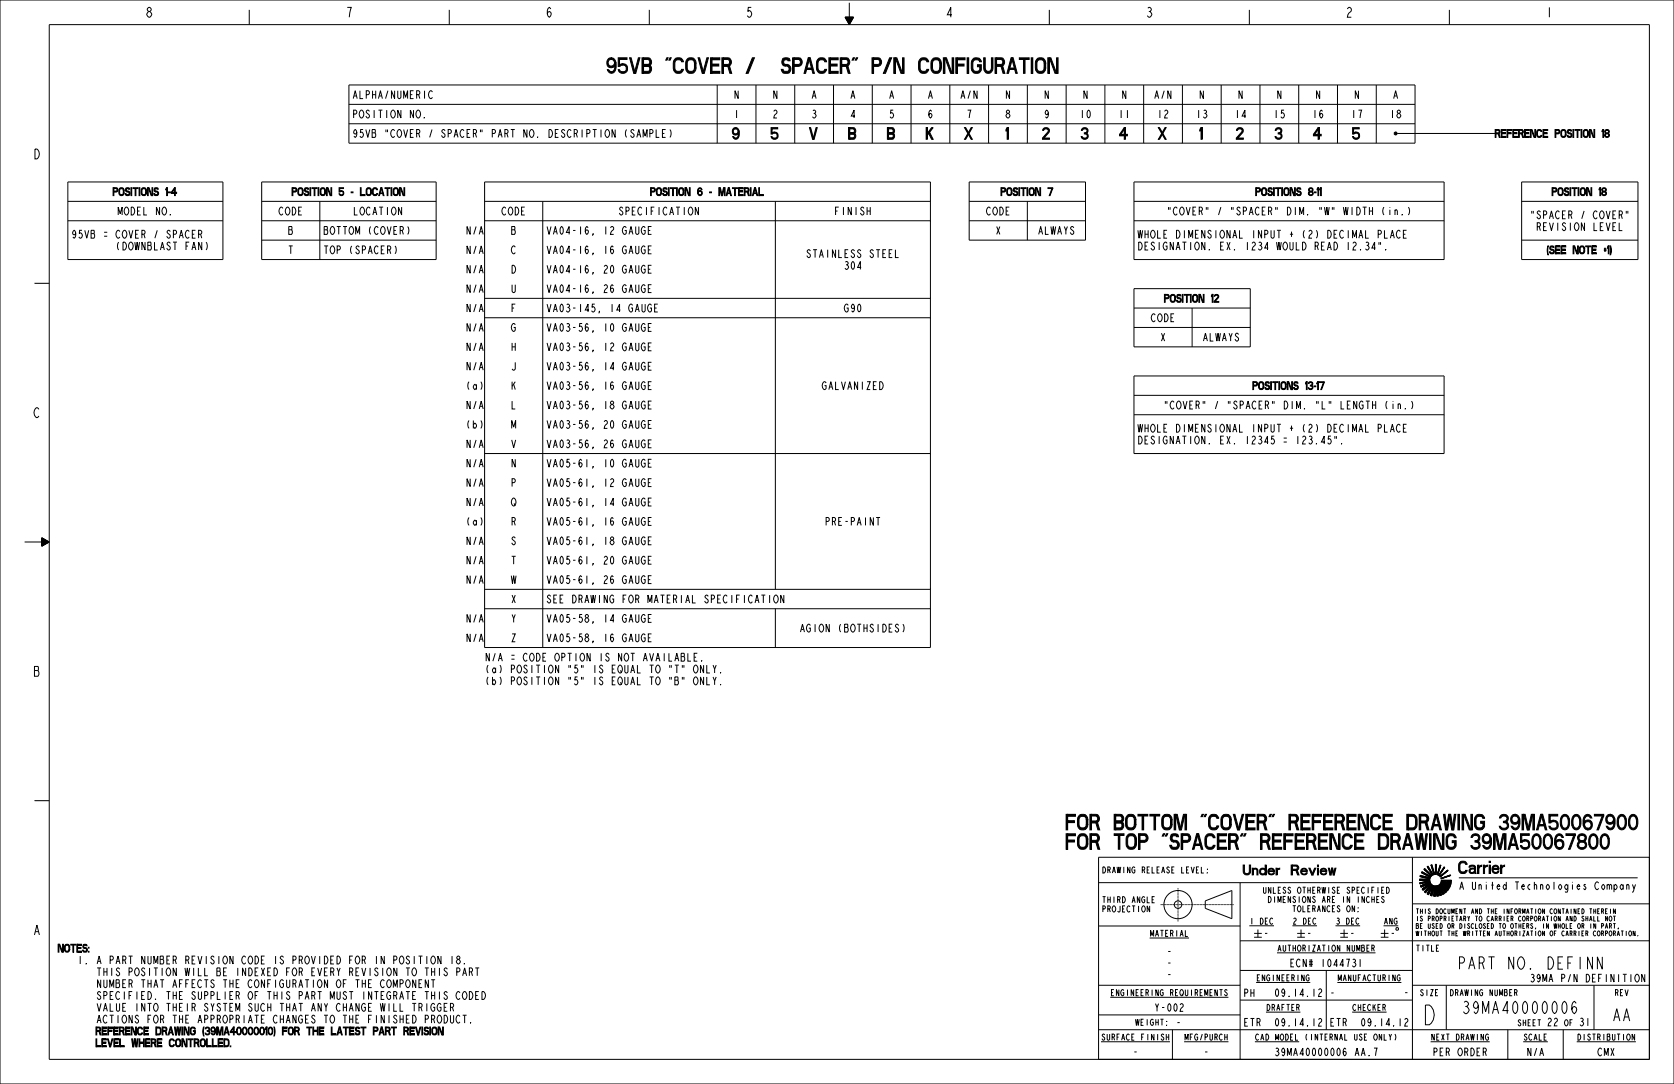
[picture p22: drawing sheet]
<svg xmlns="http://www.w3.org/2000/svg" width="864mm" height="559mm" viewBox="0 0 864 559" stroke-linecap="round" stroke-linejoin="round" font-family="sans-serif">
<defs><g id="words">
<text font-size="13.2" x="733" y="528">D</text>
<g font-size="10.4">
<text x="305" y="38">95VB &quot;COVER /</text>
<text x="399" y="38">SPACER&quot; P/N CONFIGURATION</text>
<text x="550" y="428">FOR BOTTOM &quot;COVER&quot; REFERENCE DRAWING 39MA50067900</text>
<text x="550" y="438">FOR TOP &quot;SPACER&quot; REFERENCE DRAWING 39MA50067800</text>
</g>
<g font-size="8.3">
<text x="752" y="450">Carrier</text>
<text x="753" y="500">PART NO. DEFINN</text>
<text x="755" y="523">39MA40000006</text>
<text x="832" y="526">AA</text>
</g>
<g font-size="7.8">
<text x="378" y="72">9</text>
<text x="398" y="72">5</text>
<text x="418" y="72">V</text>
<text x="438" y="72">B</text>
<text x="458" y="72">B</text>
<text x="478" y="72">K</text>
<text x="498" y="72">X</text>
<text x="518" y="72">1</text>
<text x="538" y="72">2</text>
<text x="558" y="72">3</text>
<text x="578" y="72">4</text>
<text x="598" y="72">X</text>
<text x="618" y="72">1</text>
<text x="638" y="72">2</text>
<text x="658" y="72">3</text>
<text x="678" y="72">4</text>
<text x="698" y="72">5</text>
</g>
<g font-size="6.6">
<text x="75" y="9">8</text>
<text x="178" y="9">7</text>
<text x="281" y="9">6</text>
<text x="385" y="9">5</text>
<text x="488" y="9">4</text>
<text x="591" y="9">3</text>
<text x="694" y="9">2</text>
<text x="797" y="9">1</text>
<text x="17" y="82">D</text>
<text x="17" y="215">C</text>
<text x="17" y="349">B</text>
<text x="641" y="451">Under</text>
<text x="671" y="451">Review</text>
<text x="17" y="482">A</text>
</g>
<g font-size="5.3">
<text x="182" y="51">ALPHA/NUMERIC</text>
<text x="378" y="51">N</text>
<text x="398" y="51">N</text>
<text x="418" y="51">A</text>
<text x="438" y="51">A</text>
<text x="458" y="51">A</text>
<text x="478" y="51">A</text>
<text x="495" y="51">A/N</text>
<text x="518" y="51">N</text>
<text x="538" y="51">N</text>
<text x="558" y="51">N</text>
<text x="578" y="51">N</text>
<text x="595" y="51">A/N</text>
<text x="618" y="51">N</text>
<text x="638" y="51">N</text>
<text x="658" y="51">N</text>
<text x="678" y="51">N</text>
<text x="698" y="51">N</text>
<text x="718" y="51">A</text>
<text x="182" y="61">POSITION NO.</text>
<text x="378" y="61">1</text>
<text x="398" y="61">2</text>
<text x="418" y="61">3</text>
<text x="438" y="61">4</text>
<text x="458" y="61">5</text>
<text x="478" y="61">6</text>
<text x="498" y="61">7</text>
<text x="518" y="61">8</text>
<text x="538" y="61">9</text>
<text x="557" y="61">10</text>
<text x="577" y="61">11</text>
<text x="597" y="61">12</text>
<text x="617" y="61">13</text>
<text x="637" y="61">14</text>
<text x="657" y="61">15</text>
<text x="677" y="61">16</text>
<text x="697" y="61">17</text>
<text x="717" y="61">18</text>
<text x="182" y="71">95VB &quot;COVER / SPACER&quot; PART NO. DESCRIPTION (SAMPLE)</text>
<text x="771" y="71">REFERENCE POSITION 18</text>
<text x="54" y="101">POSITIONS 1-4</text>
<text x="147" y="101">POSITION 5 - LOCATION</text>
<text x="332" y="101">POSITION 6 - MATERIAL</text>
<text x="514" y="101">POSITION 7</text>
<text x="643" y="101">POSITIONS 8-11</text>
<text x="798" y="101">POSITION 18</text>
<text x="61" y="111">MODEL NO.</text>
<text x="144" y="111">CODE</text>
<text x="182" y="111">LOCATION</text>
<text x="259" y="111">CODE</text>
<text x="319" y="111">SPECIFICATION</text>
<text x="430" y="111">FINISH</text>
<text x="509" y="111">CODE</text>
<text x="603" y="111">&quot;COVER&quot; / &quot;SPACER&quot; DIM. &quot;W&quot; WIDTH (in.)</text>
<text x="790" y="113">&quot;SPACER / COVER&quot;</text>
<text x="793" y="119">REVISION LEVEL</text>
<text x="37" y="123">95VB = COVER / SPACER</text>
<text x="148" y="121">B</text>
<text x="167" y="121">BOTTOM (COVER)</text>
<text x="240" y="121">N/A</text>
<text x="263" y="121">B</text>
<text x="282" y="121">VA04-16, 12 GAUGE</text>
<text x="513" y="121">X</text>
<text x="535" y="121">ALWAYS</text>
<text x="587" y="123">WHOLE DIMENSIONAL INPUT + (2) DECIMAL PLACE</text>
<text x="59" y="129">(DOWNBLAST FAN)</text>
<text x="148" y="131">T</text>
<text x="167" y="131">TOP (SPACER)</text>
<text x="240" y="131">N/A</text>
<text x="263" y="131">C</text>
<text x="282" y="131">VA04-16, 16 GAUGE</text>
<text x="587" y="129">DESIGNATION. EX. 1234 WOULD READ 12.34&quot;.</text>
<text x="794" y="131">(SEE NOTE #1)</text>
<text x="416" y="133">STAINLESS STEEL</text>
<text x="240" y="141">N/A</text>
<text x="263" y="141">D</text>
<text x="282" y="141">VA04-16, 20 GAUGE</text>
<text x="435" y="139">304</text>
<text x="240" y="151">N/A</text>
<text x="263" y="151">U</text>
<text x="282" y="151">VA04-16, 26 GAUGE</text>
<text x="598" y="156">POSITION 12</text>
<text x="240" y="161">N/A</text>
<text x="263" y="161">F</text>
<text x="282" y="161">VA03-145, 14 GAUGE</text>
<text x="435" y="161">G90</text>
<text x="594" y="166">CODE</text>
<text x="240" y="171">N/A</text>
<text x="263" y="171">G</text>
<text x="282" y="171">VA03-56, 10 GAUGE</text>
<text x="598" y="176">X</text>
<text x="620" y="176">ALWAYS</text>
<text x="240" y="181">N/A</text>
<text x="263" y="181">H</text>
<text x="282" y="181">VA03-56, 12 GAUGE</text>
<text x="240" y="191">N/A</text>
<text x="263" y="191">J</text>
<text x="282" y="191">VA03-56, 14 GAUGE</text>
<text x="240" y="201">(a)</text>
<text x="263" y="201">K</text>
<text x="282" y="201">VA03-56, 16 GAUGE</text>
<text x="424" y="201">GALVANIZED</text>
<text x="641" y="201">POSITIONS 13-17</text>
<text x="240" y="211">N/A</text>
<text x="263" y="211">L</text>
<text x="282" y="211">VA03-56, 18 GAUGE</text>
<text x="602" y="211">&quot;COVER&quot; / &quot;SPACER&quot; DIM. &quot;L&quot; LENGTH (in.)</text>
<text x="240" y="221">(b)</text>
<text x="263" y="221">M</text>
<text x="282" y="221">VA03-56, 20 GAUGE</text>
<text x="587" y="223">WHOLE DIMENSIONAL INPUT + (2) DECIMAL PLACE</text>
<text x="240" y="231">N/A</text>
<text x="263" y="231">V</text>
<text x="282" y="231">VA03-56, 26 GAUGE</text>
<text x="587" y="229">DESIGNATION. EX. 12345 = 123.45&quot;.</text>
<text x="240" y="241">N/A</text>
<text x="263" y="241">N</text>
<text x="282" y="241">VA05-61, 10 GAUGE</text>
<text x="240" y="251">N/A</text>
<text x="263" y="251">P</text>
<text x="282" y="251">VA05-61, 12 GAUGE</text>
<text x="240" y="261">N/A</text>
<text x="263" y="261">Q</text>
<text x="282" y="261">VA05-61, 14 GAUGE</text>
<text x="240" y="271">(a)</text>
<text x="263" y="271">R</text>
<text x="282" y="271">VA05-61, 16 GAUGE</text>
<text x="426" y="271">PRE-PAINT</text>
<text x="240" y="281">N/A</text>
<text x="263" y="281">S</text>
<text x="282" y="281">VA05-61, 18 GAUGE</text>
<text x="240" y="291">N/A</text>
<text x="263" y="291">T</text>
<text x="282" y="291">VA05-61, 20 GAUGE</text>
<text x="240" y="301">N/A</text>
<text x="263" y="301">W</text>
<text x="282" y="301">VA05-61, 26 GAUGE</text>
<text x="263" y="311">X</text>
<text x="282" y="311">SEE DRAWING FOR MATERIAL SPECIFICATION</text>
<text x="240" y="321">N/A</text>
<text x="263" y="321">Y</text>
<text x="282" y="321">VA05-58, 14 GAUGE</text>
<text x="413" y="326">AGION (BOTHSIDES)</text>
<text x="240" y="331">N/A</text>
<text x="263" y="331">Z</text>
<text x="282" y="331">VA05-58, 16 GAUGE</text>
<text x="250" y="341">N/A = CODE OPTION IS NOT AVAILABLE.</text>
<text x="250" y="347">(a) POSITION &quot;5&quot; IS EQUAL TO &quot;T&quot; ONLY.</text>
<text x="250" y="353">(b) POSITION &quot;5&quot; IS EQUAL TO &quot;B&quot; ONLY.</text>
<text x="30" y="491">NOTES:</text>
<text x="40" y="497">1. A PART NUMBER REVISION CODE IS PROVIDED FOR IN POSITION 18.</text>
<text x="49" y="503">THIS POSITION WILL BE INDEXED FOR EVERY REVISION TO THIS PART</text>
<text x="49" y="509">NUMBER THAT AFFECTS THE CONFIGURATION OF THE COMPONENT</text>
<text x="49" y="515">SPECIFIED. THE SUPPLIER OF THIS PART MUST INTEGRATE THIS CODED</text>
<text x="49" y="521">VALUE INTO THEIR SYSTEM SUCH THAT ANY CHANGE WILL TRIGGER</text>
<text x="49" y="527">ACTIONS FOR THE APPROPRIATE CHANGES TO THE FINISHED PRODUCT.</text>
<text x="49" y="534">REFERENCE DRAWING (39MA40000010) FOR THE LATEST PART REVISION</text>
<text x="49" y="540">LEVEL WHERE CONTROLLED.</text>
</g>
<g font-size="5.2">
<text x="752" y="459">A United Technologies Company</text>
<text x="652" y="483">-</text>
<text x="674" y="483">-</text>
<text x="696" y="483">-</text>
<text x="717" y="483">-</text>
<text x="602" y="492">-</text>
<text x="602" y="498">-</text>
<text x="665" y="498">ECN# 1044731</text>
<text x="602" y="504">-</text>
<text x="790" y="506">39MA P/N DEFINITION</text>
<text x="641" y="514">PH</text>
<text x="658" y="514">09.14.12</text>
<text x="686" y="514">-</text>
<text x="724" y="514">-</text>
<text x="596" y="521">Y-002</text>
<text x="606" y="529">-</text>
<text x="641" y="529">ETR</text>
<text x="658" y="529">09.14.12</text>
<text x="686" y="529">ETR</text>
<text x="702" y="529">09.14.12</text>
<text x="798" y="529">22</text>
<text x="815" y="529">31</text>
<text x="584" y="544">-</text>
<text x="621" y="544">-</text>
<text x="658" y="544">39MA40000006</text>
<text x="699" y="544">AA.7</text>
<text x="739" y="544">PER ORDER</text>
<text x="788" y="544">N/A</text>
<text x="824" y="544">CMX</text>
</g>
<g font-size="4.1">
<text x="568" y="450">DRAWING RELEASE LEVEL:</text>
<text x="652" y="461">UNLESS OTHERWISE SPECIFIED</text>
<text x="568" y="465">THIRD ANGLE</text>
<text x="654" y="465">DIMENSIONS ARE IN INCHES</text>
<text x="568" y="470">PROJECTION</text>
<text x="667" y="470">TOLERANCES ON:</text>
<text x="645" y="476">1 DEC</text>
<text x="667" y="476">2 DEC</text>
<text x="689" y="476">3 DEC</text>
<text x="714" y="476">ANG</text>
<text x="593" y="483">MATERIAL</text>
<text x="659" y="490">AUTHORIZATION NUMBER</text>
<text x="730" y="490">TITLE</text>
<text x="648" y="506">ENGINEERING</text>
<text x="690" y="506">MANUFACTURING</text>
<text x="574" y="513">ENGINEERING REQUIREMENTS</text>
<text x="732" y="513">SIZE</text>
<text x="748" y="513">DRAWING NUMBER</text>
<text x="833" y="513">REV</text>
<text x="653" y="521">DRAFTER</text>
<text x="698" y="521">CHECKER</text>
<text x="586" y="529">WEIGHT:</text>
<text x="783" y="529">SHEET</text>
<text x="807" y="529">OF</text>
<text x="568" y="536">SURFACE FINISH</text>
<text x="611" y="536">MFG/PURCH</text>
<text x="648" y="536">CAD MODEL</text>
<text x="673" y="536">(INTERNAL USE ONLY)</text>
<text x="738" y="536">NEXT DRAWING</text>
<text x="786" y="536">SCALE</text>
<text x="814" y="536">DISTRIBUTION</text>
</g>
<g font-size="3.3">
<text x="730" y="471">THIS DOCUMENT AND THE INFORMATION CONTAINED THEREIN</text>
<text x="730" y="475">IS PROPRIETARY TO CARRIER CORPORATION AND SHALL NOT</text>
<text x="730" y="479">BE USED OR DISCLOSED TO OTHERS, IN WHOLE OR IN PART,</text>
<text x="730" y="482">WITHOUT THE WRITTEN AUTHORIZATION OF CARRIER CORPORATION.</text>
</g>
</g></defs>
<g fill="none" stroke="#000" stroke-width=".52">
<path d="M0 0h864v559h-864zM129 5v8M232 5v8M335 5v8M436 9h4l-2 4M436 9l2 4M436 9h4M436 9l2 3 2-3M436 9h4l-2 3-1-3M437 9h2l-1 3M437 9l1 2M437 10h2"/>
<path d="M438 10h1l-1 1M438 10v1M438 10h.1M438 1v12M439 10l-1 1-1-1M541 5v8M645 5v8M748 5v8M851 13v533h-826v-533h826M388 30h1l-3 8h-1zM180 44h550v30h-550zM180 54h550"/>
<path d="M370 44v30M390 44v30M410 44v30M430 44v30M450 44v30M470 44v30M490 44v30M510 44v30M530 44v30M550 44v30M570 44v30M590 44v30"/>
<path d="M610 44v30M630 44v30M650 44v30M670 44v30M690 44v30M710 44v30M180 64h550M346 67v1v3M719 68h1v1h-1zM721 69h50M35 94h80v40h-80zM135 94h90v40h-90z"/>
<path d="M250 94h230v240h-230zM500 94h60v30h-60zM585 94h160v40h-160zM785 94h60v40h-60zM35 104h80M35 114h80M135 104h90M135 114h90M165 104v30M250 104h230M250 114h230M280 104v230"/>
<path d="M400 104v200M500 104h60M500 114h60M530 104v20M585 104h160M585 114h160M785 104h60M106 125l1 2-1 2M135 124h90M785 124h60M18 146h7M250 154h230"/>
<path d="M585 149h60v30h-60zM585 159h60M615 159v20M250 164h230M585 169h60M585 194h160v40h-160zM585 204h160M585 214h160M250 234h230M13 279h12M22 277l3 2-3 3zM22 277l3 2-3 2"/>
<path d="M22 278v3M22 278l3 1M22 278v3l3-2M22 278l2 1-2 2M22 278l2 1-2 1M22 279v1l2-1M22 279h1l-1 1M23 279v1v-1M23 279h.1M250 304h230M250 314h230M400 314v20"/>
<path d="M404 307v4l-1-4v4M18 413h7M567 455h162M640 455v91M729 442v104M732 453h6l-6 1zM732 453h6v1h-6zM732 454l6-1v1zM732 455h5l-4 1zM732 455l6-1-1 1zM733 452l5 1zM733 451l5 2-5-1z"/>
<path d="M733 457l5-2zM733 457l5-2-5 2zM733 450l5 2zM734 449l4 3-5-2zM734 458l4-2zM734 458l4-2-4 3zM734 458l4-3v1zM735 448l4 3-1 1zM735 460l3-4-3 4zM735 448l4 3-4-3zM735 448l4 3-1 1-3-4zM736 447h1l2 4z"/>
<path d="M736 447l3 4zM738 454l-6 1 1 1 4-1-4 2 5-2-4 3v1l4-3-3 4 3-4-2 5h1l2-4-1 5h1l1-5v5h1v-4v4h1l-1-4 2 4 1-1-2-3 2 3h1l-2-3 3 2-2-3 3 2v-1l-2-1M738 454v1zM738 454a3 3 0 0 0 3 3 3 3 0 0 0 3-3h5v1h-3h3l-1 1h-2l2 1v1l-3-1M738 455v1zM738 456l-3 4zM738 456h1zM738 446h1l1 5zM738 446l2 5zM738 456l2 1zM738 456l1 1-3 4zM739 457h6h-1z"/>
<path d="M739 457l-2 4h-1zM739 457h6zM739 457h2zM739 457h1l-2 5zM739 457h5h-4zM740 457l3 1h-2zM740 457h4l-1 1zM740 457l-1 5h-1zM740 457l1 1-1 4zM741 458l1 4zM741 458h1zM741 458l1 4h-1z"/>
<path d="M741 458v4h-1zM741 446v5zM741 458h2zM741 457h4zM741 446v5M741 458h1l2 3zM741 458l3 3-1 1zM742 457v-1l3 1zM742 456h3M742 458h1l2 3zM742 458l3 3h-1zM742 456h4l-1 1z"/>
<path d="M743 452l4-3zM743 446l-1 5zM743 446l-2 5zM743 456l3-1h3zM743 456l6-1-3 1zM743 456h3h-4zM743 458l3 2zM743 458l1-1 2 3zM743 453l5-2zM743 455h3l-3 1zM743 455l6-1-3 1zM744 454h5l-6 1z"/>
<path d="M744 457h1l2 1zM744 457l3 1v1zM745 457h-6M745 457l1-1 2 1zM745 457h3v1zM745 447l-3 4zM746 456l3-1-1 1zM746 455l3-1v1zM753 453h92M851 442h-284v104M567 477h73M622 464l14-5v15l-14-6z"/>
<path d="M729 466h122M236 495v-1v-1l1 1v1M240 497h.1M245 499h2M246 499v4M640 485h211M222 505h2M223 505v4M232 519h2l-1-2h-1v4M233 519l1 2M249 511a2 2 0 0 1 1 2 2 2 0 0 1-1 2zM567 508h73"/>
<path d="M640 500h89M640 516h89M684 500v31M729 508h122M746 508v23M822 508v23M239 523h2M243 527h.1M567 523h73M567 531h284M605 531v15M778 531v15"/>
<path d="M806 531v15"/>
<circle cx="608" cy="466" r="7"/>
<circle cx="608" cy="466" r="1.9"/>
<circle cx="236" cy="496" r="1"/>
</g>
<g fill="#000">
<path d="M388 30h1l-3 8h-1zM719 68h1v1h-1zM732 453h6l-6 1zM732 455l6-1-1 1zM733 451l5 2-5-1zM733 457l5-2zM734 449l4 3-5-2zM734 458l4-3v1zM738 456l-3 4zM735 448l4 3-4-3zM736 447h1l2 4zM732 455h5l-4 1z"/>
<path d="M732 454l6-1v1zM738 454v1zM733 452l5 1zM733 457l5-2-5 2zM738 455v1zM733 450l5 2zM734 458l4-2zM734 458l4-2-4 3zM738 456h1zM735 448l4 3-1 1zM735 460l3-4-3 4zM738 446h1l1 5z"/>
<path d="M738 456l2 1zM736 447l3 4zM739 457h6h-1zM739 457l-2 4h-1zM740 457h4l-1 1zM740 457l-1 5h-1zM738 446l2 5zM741 458v4h-1zM739 457h2zM743 446l-2 5zM741 458l1 4zM741 458h1z"/>
<path d="M745 447l-3 4zM741 458h1l2 3zM741 458h2zM743 456h3h-4zM742 456h4l-1 1zM743 452l4-3zM743 455h3l-3 1zM743 456l6-1-3 1zM742 458h1l2 3zM740 457l3 1h-2zM743 446l-1 5zM743 453l5-2z"/>
<path d="M743 455l6-1-3 1zM744 454h5l-6 1zM743 458l1-1 2 3zM739 457h5h-4zM744 457h1l2 1zM745 457l1-1 2 1zM744 457l3 1v1zM745 457h3v1zM743 456l3-1h3zM746 456l3-1-1 1zM746 455l3-1v1zM738 456l1 1-3 4z"/>
<path d="M739 457h1l-2 5zM740 457l1 1-1 4zM741 458l1 4h-1zM741 458l3 3-1 1zM742 458l3 3h-1zM743 458l3 2z"/>
</g>
<path d="M608 458v17M599 466h37" fill="none" stroke="#000" stroke-width=".52" stroke-dasharray=".1 .1 .4 .1" stroke-linecap="butt"/>
<!-- layer: NOTES3D -->
<g fill="none" stroke="#000" stroke-width=".52">
<path d="M726 119h-2v4h2M727 107v1v3M715 129h.1M724 121h1M726 219h-2v4h2M728 207l1 1-1 3M692 229h.1M724 221h1M362 341h.1M372 347h.1M372 353h.1M667 446h2a1.4 1.4 0 0 1 1 1 1.4 1.4 0 0 1-1 2h-2v-1h2v-1v-1h-2z"/>
<path d="M668 448h1l1 3h-1zM645 477h12M649 479v4M667 477h12M671 479v4M689 477h13M693 479v4M714 477h7M714 479v4M720 478l1 1v1l-1-1zM832 472h2M833 472v3"/>
<path d="M833 468v3l-1-3v3M835 479h.1M593 484h20M647 481h4M647 483h4M659 491h51M669 481h4M669 483h4M691 481h4M691 483h4M712 481h4M712 483h4"/>
<path d="M845 482h.1M573 514h61M648 506h28M690 506h33M568 537h36M611 537h23M647 537h23M653 522h18M698 522h17M738 537h31M786 537h13M813 537h31"/>
</g>
<path d="M667 446h2a1.4 1.4 0 0 1 1 1 1.4 1.4 0 0 1-1 2h-2v-1h2v-1v-1h-2zM668 448h1l1 3h-1z" fill="#000"/>
<use href="#words"/>
</svg>
